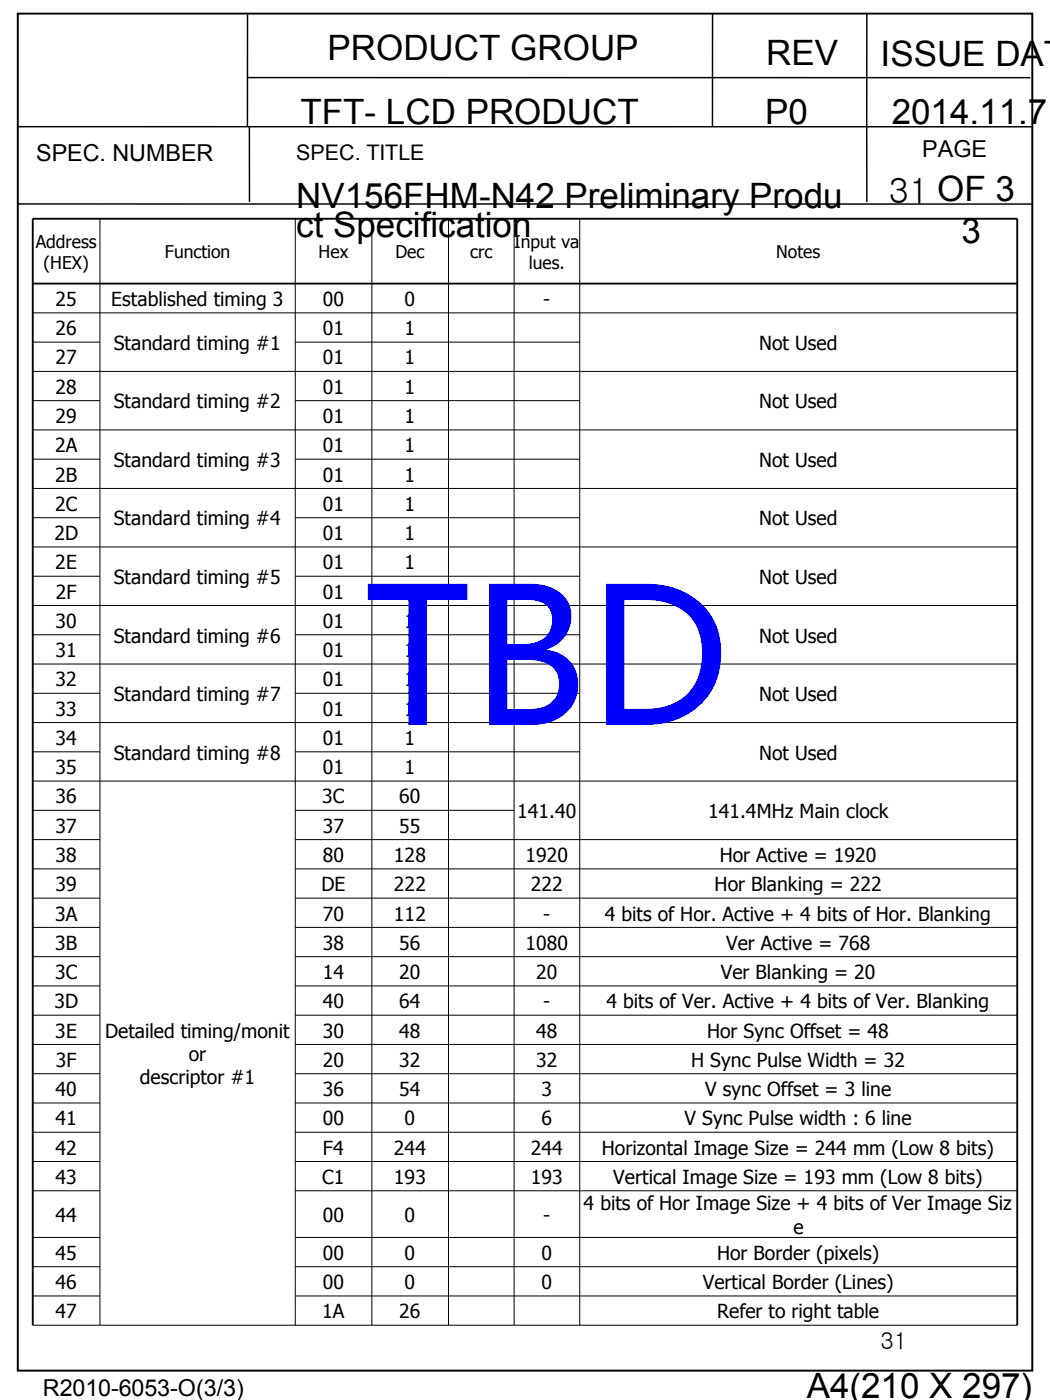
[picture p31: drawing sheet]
<svg xmlns="http://www.w3.org/2000/svg" width="190mm" height="254mm" viewBox="0 0 190 254" stroke-linecap="round" stroke-linejoin="round" font-family="sans-serif">
<defs><g id="words">
<text font-size="33.9" fill="#00f" x="66" y="131.5">TBD</text>
<g font-size="6.4">
<text x="59.4" y="10.8">PRODUCT GROUP</text>
<text x="139" y="11.8">REV</text>
<text x="159.8" y="12">ISSUE DAT</text>
<text x="54.5" y="22.5">TFT- LCD PRODUCT</text>
<text x="138.8" y="22.6">P0</text>
<text x="161.8" y="22.6">2014.11.7</text>
<text x="53.7" y="37.7">NV156FHM-N42 Preliminary Produ</text>
<text x="161.3" y="36.8">31 OF 3</text>
<text x="53.7" y="43">ct Specification</text>
<text x="174.4" y="44.2">3</text>
<text x="146.4" y="253.7">A4(210 X 297)</text>
</g>
<g font-size="4.2">
<text x="6.6" y="29.2">SPEC. NUMBER</text>
<text x="167.3" y="28.5">PAGE</text>
<text x="159.8" y="244.7">31</text>
<text x="7.8" y="253.2">R2010-6053-O(3/3)</text>
</g>
<text font-size="3.9" x="53.7" y="28.9">SPEC. TITLE</text>
<g font-size="3.5">
<text x="10.1" y="55.5">25</text>
<text x="20.2" y="55.5">Established timing 3</text>
<text x="58.5" y="55.5">00</text>
<text x="73.4" y="55.5">0</text>
<text x="98.6" y="55.5">-</text>
<text x="10.1" y="60.8">26</text>
<text x="20.6" y="63.5">Standard timing #1</text>
<text x="58.5" y="60.8">01</text>
<text x="73.4" y="60.8">1</text>
<text x="137.8" y="63.5">Not Used</text>
<text x="10.1" y="66.1">27</text>
<text x="10.1" y="71.4">28</text>
<text x="58.5" y="66.1">01</text>
<text x="58.5" y="71.4">01</text>
<text x="73.4" y="66.1">1</text>
<text x="73.4" y="71.4">1</text>
<text x="10.1" y="76.7">29</text>
<text x="20.6" y="74.1">Standard timing #2</text>
<text x="58.5" y="76.7">01</text>
<text x="73.4" y="76.7">1</text>
<text x="137.8" y="74.1">Not Used</text>
<text x="10" y="82.1">2A</text>
<text x="58.5" y="82.1">01</text>
<text x="73.4" y="82.1">1</text>
<text x="10" y="87.4">2B</text>
<text x="20.6" y="84.7">Standard timing #3</text>
<text x="58.5" y="87.4">01</text>
<text x="73.4" y="87.4">1</text>
<text x="137.8" y="84.7">Not Used</text>
<text x="10" y="92.7">2C</text>
<text x="20.6" y="95.3">Standard timing #4</text>
<text x="58.5" y="92.7">01</text>
<text x="73.4" y="92.7">1</text>
<text x="137.8" y="95.3">Not Used</text>
<text x="9.9" y="98">2D</text>
<text x="58.5" y="98">01</text>
<text x="73.4" y="98">1</text>
<text x="10" y="103.3">2E</text>
<text x="20.6" y="106">Standard timing #5</text>
<text x="58.5" y="103.3">01</text>
<text x="73.4" y="103.3">1</text>
<text x="137.8" y="106">Not Used</text>
<text x="10.1" y="113.9">30</text>
<text x="10.1" y="108.6">2F</text>
<text x="58.5" y="108.6">01</text>
<text x="58.5" y="113.9">01</text>
<text x="73.4" y="108.6">1</text>
<text x="73.4" y="113.9">1</text>
<text x="10.1" y="119.2">31</text>
<text x="20.6" y="116.6">Standard timing #6</text>
<text x="58.5" y="119.2">01</text>
<text x="73.4" y="119.2">1</text>
<text x="137.8" y="116.6">Not Used</text>
<text x="10.1" y="124.5">32</text>
<text x="58.5" y="124.5">01</text>
<text x="73.4" y="124.5">1</text>
<text x="10.1" y="129.8">33</text>
<text x="20.6" y="127.2">Standard timing #7</text>
<text x="58.5" y="129.8">01</text>
<text x="73.4" y="129.8">1</text>
<text x="137.8" y="127.2">Not Used</text>
<text x="10.1" y="135.1">34</text>
<text x="20.6" y="137.8">Standard timing #8</text>
<text x="58.5" y="135.1">01</text>
<text x="73.4" y="135.1">1</text>
<text x="137.8" y="137.8">Not Used</text>
<text x="10.1" y="140.5">35</text>
<text x="58.5" y="140.5">01</text>
<text x="73.4" y="140.5">1</text>
<text x="10.1" y="145.8">36</text>
<text x="58.5" y="145.8">3C</text>
<text x="72.4" y="145.8">60</text>
<text x="93.8" y="148.4">141.40</text>
<text x="128.5" y="148.4">141.4MHz Main clock</text>
<text x="10.1" y="151.1">37</text>
<text x="58.5" y="151.1">37</text>
<text x="72.4" y="151.1">55</text>
<text x="10.1" y="156.4">38</text>
<text x="10.1" y="161.7">39</text>
<text x="58.3" y="161.7">DE</text>
<text x="58.5" y="156.4">80</text>
<text x="71.5" y="156.4">128</text>
<text x="71.5" y="161.7">222</text>
<text x="95.3" y="156.4">1920</text>
<text x="96.3" y="161.7">222</text>
<text x="129.6" y="161.7">Hor Blanking = 222</text>
<text x="130.6" y="156.4">Hor Active = 1920</text>
<text x="10" y="167">3A</text>
<text x="58.5" y="167">70</text>
<text x="71.5" y="167">112</text>
<text x="98.6" y="167">-</text>
<text x="109.7" y="167">4 bits of Hor. Active + 4 bits of Hor. Blanking</text>
<text x="10" y="172.3">3B</text>
<text x="58.5" y="172.3">38</text>
<text x="72.4" y="172.3">56</text>
<text x="95.3" y="172.3">1080</text>
<text x="131.7" y="172.3">Ver Active = 768</text>
<text x="10" y="177.6">3C</text>
<text x="58.5" y="177.6">14</text>
<text x="72.4" y="177.6">20</text>
<text x="97.3" y="177.6">20</text>
<text x="130.8" y="177.6">Ver Blanking = 20</text>
<text x="9.9" y="182.9">3D</text>
<text x="58.5" y="182.9">40</text>
<text x="72.4" y="182.9">64</text>
<text x="98.6" y="182.9">-</text>
<text x="110" y="182.9">4 bits of Ver. Active + 4 bits of Ver. Blanking</text>
<text x="10" y="188.2">3E</text>
<text x="19" y="188.2">Detailed timing/monit</text>
<text x="58.5" y="188.2">30</text>
<text x="72.4" y="188.2">48</text>
<text x="97.3" y="188.2">48</text>
<text x="128.3" y="188.2">Hor Sync Offset = 48</text>
<text x="10.1" y="193.6">3F</text>
<text x="25.4" y="196.7">descriptor #1</text>
<text x="34.3" y="192.5">or</text>
<text x="58.5" y="193.6">20</text>
<text x="72.4" y="193.6">32</text>
<text x="97.3" y="193.6">32</text>
<text x="125.4" y="193.6">H Sync Pulse Width = 32</text>
<text x="10.1" y="198.9">40</text>
<text x="58.5" y="198.9">36</text>
<text x="72.4" y="198.9">54</text>
<text x="98.2" y="198.9">3</text>
<text x="127.9" y="198.9">V sync Offset = 3 line</text>
<text x="10.1" y="204.2">41</text>
<text x="10.1" y="209.5">42</text>
<text x="58.5" y="204.2">00</text>
<text x="58.6" y="209.5">F4</text>
<text x="71.5" y="209.5">244</text>
<text x="73.4" y="204.2">0</text>
<text x="96.3" y="209.5">244</text>
<text x="98.2" y="204.2">6</text>
<text x="109.2" y="209.5">Horizontal Image Size = 244 mm (Low 8 bits)</text>
<text x="124.2" y="204.2">V Sync Pulse width : 6 line</text>
<text x="10.1" y="214.8">43</text>
<text x="58.5" y="214.8">C1</text>
<text x="71.5" y="214.8">193</text>
<text x="96.3" y="214.8">193</text>
<text x="111.3" y="214.8">Vertical Image Size = 193 mm (Low 8 bits)</text>
<text x="10.1" y="221.7">44</text>
<text x="58.5" y="221.7">00</text>
<text x="73.4" y="221.7">0</text>
<text x="98.6" y="221.7">-</text>
<text x="105.9" y="219.6">4 bits of Hor Image Size + 4 bits of Ver Image Siz</text>
<text x="143.9" y="223.8">e</text>
<text x="10.1" y="228.6">45</text>
<text x="10.1" y="233.9">46</text>
<text x="58.5" y="228.6">00</text>
<text x="58.5" y="233.9">00</text>
<text x="73.4" y="228.6">0</text>
<text x="73.4" y="233.9">0</text>
<text x="98.2" y="228.6">0</text>
<text x="98.2" y="233.9">0</text>
<text x="127.5" y="233.9">Vertical Border (Lines)</text>
<text x="130.1" y="228.6">Hor Border (pixels)</text>
<text x="10.1" y="239.2">47</text>
<text x="58.5" y="239.2">1A</text>
<text x="72.4" y="239.2">26</text>
<text x="130.1" y="239.2">Refer to right table</text>
</g>
<g font-size="3.2">
<text x="6.5" y="44.9">Address</text>
<text x="29.9" y="46.8">Function</text>
<text x="57.8" y="46.8">Hex</text>
<text x="71.7" y="46.8">Dec</text>
<text x="85.3" y="46.8">crc</text>
<text x="93.3" y="44.9">Input va</text>
<text x="140.8" y="46.8">Notes</text>
<text x="7.9" y="48.7">(HEX)</text>
<text x="96" y="48.7">lues.</text>
</g>
</g></defs>
<g fill="#000">
<path d="M44.9 13.9l142 .1v.2h-142zM3.2 22.9h184.1v.2h-184.1zM3.2 36.9h184.1v.3l-184.1-.1zM44.8 2.6h.2v20.4h-.2zM45.1 23h.3v13.7h-.3zM129.1 2.5h.3v20.4h-.3zM157.1 23h.3v13.7h-.3zM157.1 2.5h.3v20.4h-.3z"/>
<path d="M3.2 2.6l.2-.1v246.2l-.2-.2h184.1l-.2 .2v-246.2l.2 .1zM3.1 2.3h184.4v246.5h-184.4z"/>
</g>
<path d="M5.9 51.5h178.7M5.9 240.4v-200.7h178.7v200.7" fill="none" stroke="#000" stroke-width=".34"/>
<g fill="none" stroke="#000" stroke-width=".18">
<path d="M18.1 39.7v200.7M53.6 39.7v200.7M67.5 39.7v200.7M81.4 39.7v200.7M93.3 39.7v200.7M105.2 39.7v200.7M5.9 56.8h178.7M5.9 62.1h12.2M5.9 67.4h178.7M5.9 72.7h12.2M5.9 78h178.7M53.6 62.1h51.6"/>
<path d="M53.6 72.7h51.6M5.9 83.3h12.2M5.9 88.6h178.7M5.9 93.9h12.2M5.9 99.2h178.7M53.6 83.3h51.6M53.6 93.9h51.6M5.9 104.5h12.2M5.9 109.9h178.7M5.9 115.2h12.2M53.6 104.5h51.6M53.6 115.2h51.6"/>
<path d="M5.9 120.5h178.7M5.9 125.8h12.2M5.9 131.1h178.7M5.9 136.4h12.2M53.6 125.8h51.6M53.6 136.4h51.6M5.9 141.7h178.7M5.9 147h12.2M5.9 152.3h12.2M5.9 157.6h12.2M53.6 147h39.7M53.6 152.3h131"/>
<path d="M53.6 157.6h131M5.9 162.9h12.2M5.9 168.3h12.2M5.9 173.6h12.2M5.9 178.9h12.2M53.6 162.9h131M53.6 168.3h131M53.6 173.6h131M53.6 178.9h131M5.9 184.2h12.2M5.9 189.5h12.2M5.9 194.8h12.2"/>
<path d="M53.6 184.2h131M53.6 189.5h131M53.6 194.8h131M5.9 200.1h12.2M5.9 205.4h12.2M5.9 210.7h12.2M5.9 216h12.2M53.6 200.1h131M53.6 205.4h131M53.6 210.7h131M53.6 216h131M5.9 224.5h12.2"/>
<path d="M5.9 229.8h12.2M5.9 235.1h12.2M53.6 224.5h131M53.6 229.8h131M53.6 235.1h131M5.9 240.4h178.7"/>
</g>
<use href="#words"/>
</svg>
